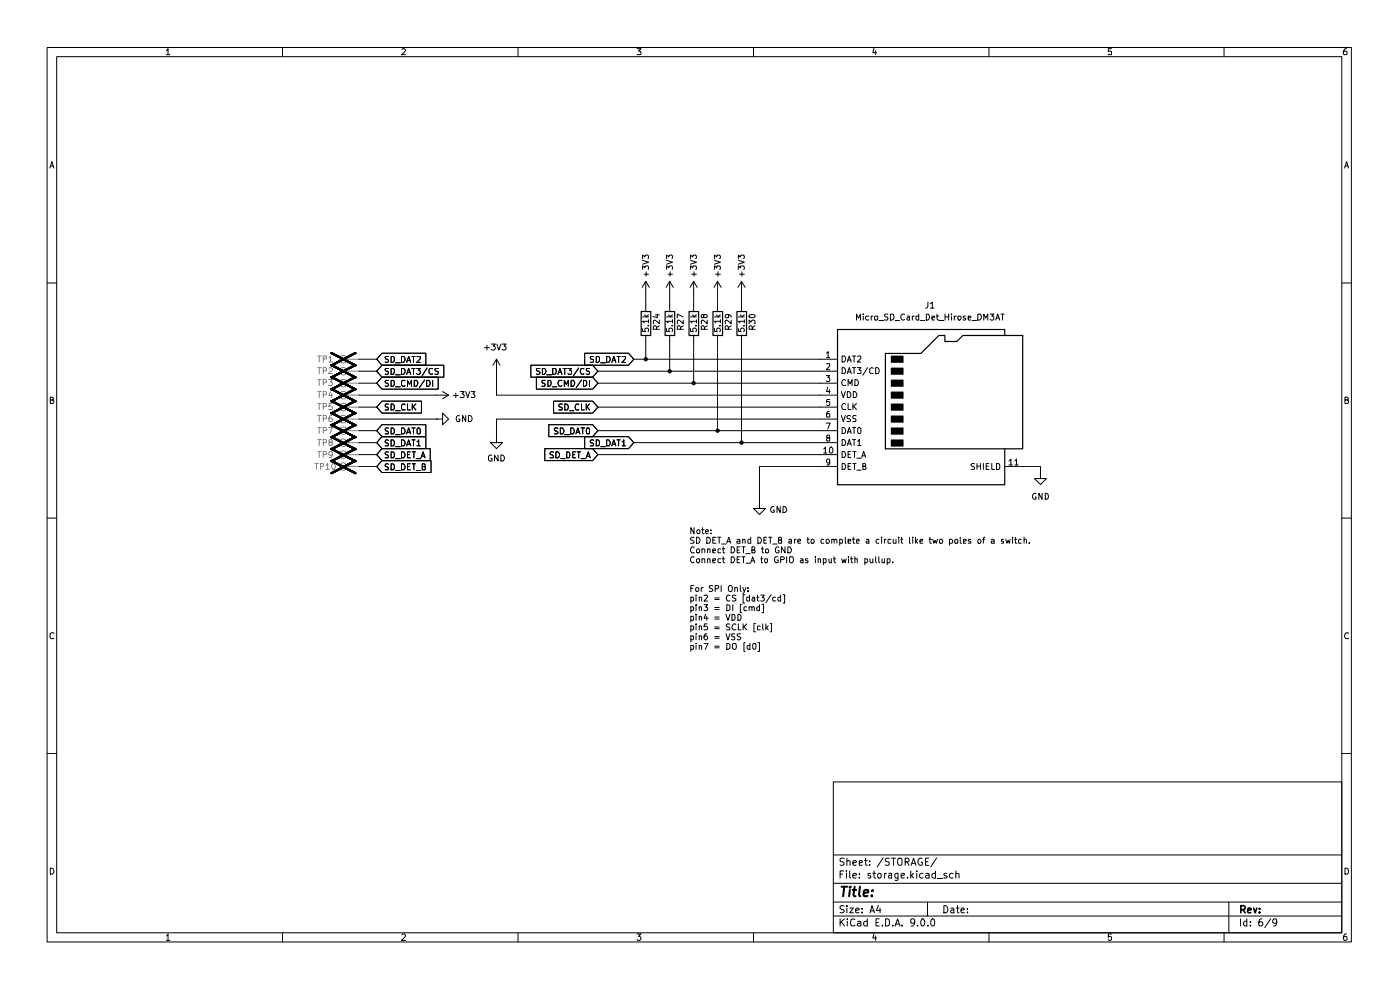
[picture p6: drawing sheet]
<svg xmlns="http://www.w3.org/2000/svg" width="297mm" height="210mm" viewBox="0 0 297 210" stroke-linecap="round" stroke-linejoin="round" font-family="sans-serif">
<g fill="none" stroke="#000" stroke-width=".21">
<path d="M10 10.1h276.7v189.7h-276.7zM12 12h272.6v185.9h-272.6zM35.3 10.8l.3-.5v1.3M35.3 11.6h.8M59.9 10.1v1.9M85.3 10.5l.1-.2h.4l.2 .5-.8 .8h.8M109.9 10.1v1.9M135.1 10.3h.9l-.5 .5 .4 .1 .1 .5-.2 .2-.7-.1M159.9 10.1v1.9M185.4 10.2l-.2 1h.7M185.8 10.8v.8M209.8 10.1v1.9"/>
<path d="M235.8 10.3h-.7v.6h.7v.6h-.7M259.7 10.1v1.9M285.7 10.3l-.5 .1-.1 .3-.1 .7 .2 .2 .5-.1v-.6l-.5-.1-.2 .3M10.6 35.6l.4-1.3 .4 1.3M10.7 35.2h.6M285.2 35.6l.5-1.3 .4 1.3M285.4 35.2h.6M136.3 57.1v-.7l.5 .4v-.3h.7v.6M136.3 55.2l1.3 .4-1.3 .4M136.3 54.9v-.8l.5 .4v-.3h.7v.7M136.7 58.2h.9M137 59.7v6.3"/>
<path d="M137 59.7l.8 1.3M137 59.7l-.8 1.3M137.1 57.7v.9M141.4 57.1v-.7l.5 .4v-.3h.7v.6M141.4 55.2l1.3 .4-1.3 .4M141.4 54.9v-.8l.5 .4v-.3h.7v.7M141.7 58.2h1M142.1 59.7v6.3M142.1 59.7l.7 1.3M142.1 59.7l-.8 1.3M142.2 57.7v.9M146.5 57.1v-.7l.5 .4v-.3l.2-.1 .5 .1v.5l-.1 .1"/>
<path d="M146.5 55.2l1.2 .4-1.2 .4M146.5 54.9v-.8l.5 .4v-.3h.7v.5l-.1 .2M146.7 58.2h1M147.2 59.7l.7 1.3M147.2 59.7l-.8 1.3M147.2 59.7v6.3M147.2 57.7v.9M151.6 57.1v-.7l.5 .4v-.3l.1-.1 .5 .1 .1 .5-.1 .1M151.6 55.2l1.2 .4-1.2 .4M151.6 54.9v-.8l.5 .4v-.3h.6l.1 .5-.1 .2M151.8 58.2h1M152.2 59.7v6.3"/>
<path d="M152.2 59.7l.8 1.3M152.2 59.7l-.7 1.3M152.3 57.7v.9M156.6 57.1v-.7l.5 .4 .2-.4 .5 .1 .1 .5-.2 .1M156.6 55.2l1.3 .4-1.3 .4M156.6 54.9v-.8l.5 .4 .2-.4 .5 .1 .1 .5-.2 .2M156.9 58.2h1M157.3 59.7v6.3M157.3 59.7l.8 1.3M157.3 59.7l-.8 1.3M157.4 57.7v.9M10 60h2"/>
<path d="M76.1 76.2h3.8M76.1 78.7h3.8M81 74.9h9.3v2.6h-9.3l-1.1-1.3zM81 77.5h13.1v2.5h-13.1l-1.1-1.3zM82.4 75.6h-.6l-.1 .2 .1 .3 .6 .3v.3l-.2 .2-.5-.1M82.4 78.1h-.6l-.1 .2 .1 .4 .6 .2v.3l-.2 .2-.5-.1M83 75.6h.5l.2 .3v.6a.52 .52 0 0 1-.7 .4zM83 78.1h.5l.2 .3v.7a.52 .52 0 0 1-.7 .3zM83.9 77h1M83.9 79.5h1M85.2 75.6h.5a.72 .72 0 0 1 .2 .8 .72 .72 0 0 1-.7 .5zM85.2 78.1h.5a.72 .72 0 0 1 .2 .9 .72 .72 0 0 1-.7 .4z"/>
<path d="M86.3 76.9l.4-1.3 .4 1.3M86.3 79.4l.4-1.3 .4 1.3M86.4 76.5h.6M86.4 79h.6M87.4 75.6h.7M87.4 78.1h.7M87.7 75.6v1.3M87.7 78.1v1.3M88.4 78.1h.8l-.5 .5 .5 .1v.5l-.3 .2h-.3l-.2-.2M88.5 75.7l.6-.1 .1 .5-.8 .8h.8M90.6 78.1l-1 1.6M91.8 78.2l-.5-.1-.3 .3v.7l.4 .3 .4-.2"/>
<path d="M93 78.1l-.7 .1 .1 .5 .6 .2-.1 .4h-.6M102.8 73.7h1M103.3 73.2v1.1M104.2 73h.9l-.5 .4 .5 .3v.3l-.3 .3h-.4l-.2-.2M105.3 76.2v7.6h72.3M105.3 76.2l-.7 1.3M105.3 76.2l.8 1.3M105.4 73l.4 1.3 .5-1.3M106.5 73h.9l-.5 .4 .5 .3v.3l-.3 .3-.6-.2M112.6 77.5h13.1l1.1 1.2-1.1 1.3h-13.1zM114.6 78.1h-.7v.6h.4l.3 .5-.3 .2-.5-.1M115.1 78.1h.5a.72 .72 0 0 1 .2 .9 .72 .72 0 0 1-.7 .4z"/>
<path d="M116 79.5h1M117.3 78.1h.5a.72 .72 0 0 1 .2 .9 .72 .72 0 0 1-.7 .4zM118.4 79.4l.4-1.3 .4 1.3M118.5 79h.6M119.5 78.1h.7M119.8 78.1v1.3M120.5 78.1h.7l-.4 .5 .4 .1v.5l-.1 .2h-.5l-.1-.2M122.8 78.1l-1.1 1.6M123.9 78.2l-.1-.1a.65 .65 0 0 0-.7 .6 .65 .65 0 0 0 .4 .7l.4-.2M124 74.9h9.3l1.2 1.3-1.2 1.3h-9.3zM125.1 78.1h-.6l-.1 .2 .1 .4 .6 .2v.3l-.2 .2-.5-.1M125.9 75.6h-.6l-.1 .2 .1 .3 .6 .3v.3l-.2 .2-.5-.1"/>
<path d="M126.5 75.6h.5l.2 .3v.6a.52 .52 0 0 1-.7 .4zM126.8 78.7h50.8M127.4 77h1M128.7 75.6h.5a.72 .72 0 0 1 .2 .8 .72 .72 0 0 1-.7 .5zM129.8 76.9l.4-1.3 .4 1.3M130 76.5h.6M130.9 75.6h.7M131.2 75.6v1.3M132 75.7l.6-.1 .1 .5-.8 .8h.8M134.5 76.2h43.1M136.3 69.7v.6l.6 .1-.1-.6 .3-.2 .4 .1v.7M136.3 67.2h1.3"/>
<path d="M136.7 66.8l.5 .4M137 71.1v5.1M137.5 69.1h.1M137.6 68.2h-1.3l.4 .3M137.6 67.8v.7M137.6 66.8l-.5 .3M139 66.8h.9M139.3 69.8v-.5l-.3-.2-.3 .1-.1 .6h1.3M139.4 66.6v.8l-.9-.3M139.9 67.9v.8l-1-.8-.3 .3 .1 .5M139.9 69.1l-.6 .4M141.4 69.7v.6l.6 .1-.1-.6 .3-.2 .4 .1v.7"/>
<path d="M141.4 67.2h1.3M141.8 66.8l.5 .4M142.1 71.1v7.6M142.6 69.1h.1M142.7 68.2h-1.3l.3 .3M142.7 67.8v.7M142.7 66.8l-.5 .3M144.4 69.8v-.5l-.3-.2-.3 .1-.1 .6h1.2M144.9 67.9v.8l-.9-.8-.3 .3 .1 .5M144.9 67.2l-1.2-.6v.9M144.9 69.1l-.5 .4M146.5 69.7v.6l.6 .1-.1-.6 .2-.2h.3l.2 .2v.4l-.1 .2"/>
<path d="M146.5 67.2h1.2M146.9 66.8l.5 .4M147.2 71.1v10.2M147.6 69.1h.1M147.7 68.2h-1.2l.3 .3M147.7 67.8v.7M147.7 66.8l-.5 .3M149.3 67l.2-.3 .4 .1 .1 .2-.1 .4h-.5l-.1-.2v-.4h-.5v.6h.4l.1-.2M149.4 69.8v-.5l-.2-.2-.4 .1v.6h1.2M150 67.9v.8l-.9-.8-.3 .3v.5M150 69.1l-.6 .4M151.6 69.7v.6l.5 .1v-.6l.1-.2h.4l.2 .2v.4l-.1 .2"/>
<path d="M151.6 67.2h1.2M152 66.8l.5 .4M152.2 71.1v20.3M152.7 69.1h.1M152.8 68.2h-1.2l.3 .3M152.8 67.8v.7M152.8 66.8l-.5 .3M154.3 66.7l.3 .3-.1 .4h-.6v-.6l.6-.1a.58 .58 0 0 1 .6 .6M154.5 69.8v-.5l-.2-.2-.4 .1-.1 .6h1.3M155.1 67.9v.8l-.9-.8-.4 .3 .1 .5M155.1 69.1l-.6 .4M156.6 69.7v.6l.6 .1-.1-.2v-.4l.2-.2h.3l.3 .2v.4l-.2 .2"/>
<path d="M156.6 67.2h1.3M157.1 66.8l.4 .4M157.3 71.1v22.8M157.7 69.1h.2M157.9 68.2h-1.3l.4 .3M157.9 67.8v.7M157.9 66.8l-.5 .3M158.9 68.7v-.8l.4 .4 .3-.4h.3l.3 .3v.3l-.2 .2M158.9 66.9a.82 .82 0 0 1 1.3 .2l-.3 .3h-.7l-.3-.2zM159.6 69.8v-.5l-.3-.2-.3 .1-.1 .6h1.3M160.2 69.1l-.6 .4M175.3 79.7h.7l-.4 .4 .4 .2v.5l-.1 .1h-.5l-.1-.1"/>
<path d="M175.3 74.9l.4-.3v1.3M175.3 77.2l.6-.1 .1 .5-.7 .8h.7M175.3 75.9h.7M178.6 75.5h.6a.72 .72 0 0 1 .2 .8 .72 .72 0 0 1-.8 .5zM178.6 78a.71 .71 0 0 1 .8 .4 .71 .71 0 0 1-.2 .8h-.6zM179.7 76.8l.5-1.3 .4 1.3M179.7 79.2l.5-1.2 .4 1.2M179.8 76.4h.7M179.8 78.9h.7M180.8 75.5h.7M180.8 78h.7M181.2 75.5v1.3"/>
<path d="M181.2 78v1.2M181.7 67.9v-1.3l.4 .9 .4-.9v1.3M181.9 78h.7l-.4 .5 .4 .2v.5h-.7M181.9 75.6l.6-.1 .1 .5-.7 .8h.7M183.1 66.6v.1M183.1 67.1v.8M184.1 78l-1.1 1.6M184.3 67.1h-.5l-.2 .1v.4l.3 .3 .4-.1M184.8 67.1v.8M185.2 67.1h-.3l-.1 .1M185.3 78.1l-.4-.1-.4 .3v.7l.2 .2h.6M185.5 67.2l.2-.1h.4l.1 .6-.4 .2-.3-.3z"/>
<path d="M185.8 78a.71 .71 0 0 1 .7 .4 .71 .71 0 0 1-.2 .8h-.5zM186.4 68h1.1M188.4 66.6h-.6l-.2 .3 .3 .3 .4 .1v.5h-.7M188.9 66.6h.5a.72 .72 0 0 1 .2 .9 .72 .72 0 0 1-.7 .4zM189.9 68h.9M191.9 66.7l-.6-.1a.66 .66 0 0 0-.2 .8 .66 .66 0 0 0 .8 .4v-.1M192.4 67.1h.6v.8M193 67.3l-.6 .3 .1 .3 .5-.1M193.5 67.1v.8M194 67.1l-.5 .1M194.9 67.1h-.5l-.1 .1 .1 .6h.5M194.9 66.6v1.3"/>
<path d="M195.2 68h1M196.5 66.6a.65 .65 0 0 1 .7 .6 .65 .65 0 0 1-.4 .7h-.3zM196.8 64.1v1.1l-.5 .2M197.4 64.4l.4-.3v1.3M197.4 65.4h.7M197.7 67.5l.6-.2-.1-.2h-.4l-.1 .1 .1 .6h.4M198.6 67.1h.5M198.8 66.6v1l.3 .3M199.2 68h1M200.5 66.6v1.3M200.5 67.2h.8M201.3 66.6v1.3"/>
<path d="M201.8 66.6v.1M201.8 67.1v.8M202.4 67.1v.8M202.9 67.1l-.5 .1M203.3 67.1h.4l.2 .1v.4l-.3 .3-.4-.3zM204.8 67.1h-.4l-.1 .1 .1 .2 .4 .1v.3h-.5M205.4 67.5l.6-.2-.1-.2h-.5v.7h.5M206.2 68h1M207.4 66.6h.5a.72 .72 0 0 1 .3 .9 .72 .72 0 0 1-.8 .4zM208.7 67.9v-1.3l.4 .9 .4-.9v1.3M210.1 66.6h.7l-.4 .5 .4 .1v.5l-.1 .2h-.5l-.1-.2M211.2 67.9l.5-1.3 .4 1.3"/>
<path d="M211.3 67.5h.6M212.3 66.6h.7M212.7 66.6v1.3M284.6 60h2.1M10.7 84.8h.5l.1-.3-.2-.3h-.4v1.4h.5l.2-.3v-.2l-.3-.3M76.1 81.3h3.8M76.1 83.8h19.1M76.1 86.4h3.8M76.1 88.9h16.5M76.1 91.4h3.8M76.1 93.9h3.8M76.1 96.4h3.8"/>
<path d="M76.1 99h3.8M81 95.2h10.3v2.5h-10.3l-1.1-1.3zM81 97.7h10.4v2.5h-10.4l-1.1-1.2zM81 92.6h9.3v2.6h-9.3l-1.1-1.3zM81 85.1h8.4v2.5h-8.4l-1.1-1.2zM81 80h12v2.5h-12l-1.1-1.2zM81 90.1h9.3v2.5h-9.3l-1.1-1.2zM82.4 95.9l-.4-.1-.3 .3 .1 .3 .6 .3v.3l-.7 .1M82.4 98.5l-.4-.1-.3 .2 .1 .4 .6 .2v.4l-.7 .1M82.4 93.4l-.4-.1-.3 .3 .1 .3 .6 .2v.4l-.7 .1M82.4 85.8l-.4-.1-.3 .2 .1 .4 .6 .2v.4l-.7 .1M82.4 80.7h-.6l-.1 .2 .1 .3 .6 .2v.4l-.2 .2-.5-.1"/>
<path d="M82.4 90.8h-.4l-.3 .2 .1 .4 .6 .2v.3l-.7 .1M83 95.8a.52 .52 0 0 1 .7 .4v.7l-.2 .2h-.5zM83 98.4a.52 .52 0 0 1 .7 .3v.7l-.2 .3h-.5zM83 93.3a.52 .52 0 0 1 .7 .3v.7l-.2 .3h-.5zM83 85.7a.52 .52 0 0 1 .7 .3v.7l-.2 .3h-.5zM83 80.7h.5l.2 .2v.7a.52 .52 0 0 1-.7 .4zM83 90.8a.52 .52 0 0 1 .7 .3v.7l-.2 .2h-.5zM83.9 82h1M83.9 97.3h1M83.9 94.7h1M83.9 92.2h1M83.9 87.1h1"/>
<path d="M83.9 99.8h1M85.2 95.8a.71 .71 0 0 1 .7 .5 .71 .71 0 0 1-.2 .8h-.5zM85.2 98.4a.71 .71 0 0 1 .7 .4 .71 .71 0 0 1-.2 .9h-.5zM85.2 93.3a.71 .71 0 0 1 .7 .4 .71 .71 0 0 1-.2 .9h-.5zM85.2 90.8a.71 .71 0 0 1 .7 .4 .71 .71 0 0 1-.2 .8h-.5zM85.9 85.9l-.3-.2-.4 .3v.7l.1 .3 .6-.1M85.9 80.8l-.6-.1-.1 .2v.7l.1 .3 .4 .1 .2-.2M86.3 94.6l.4-1.3 .4 1.3M86.3 92l.4-1.2 .4 1.2M86.4 94.2h.6M86.4 91.7h.6M86.4 85.7v1.3h.6"/>
<path d="M86.4 82v-1.3l.5 .8 .4-.8v1.3M86.4 96.4h.5M86.4 99h.5M87 95.8h-.6v1.3h.6M87 98.4h-.6v1.3h.6M87.4 93.3h.7M87.4 90.8h.7M87.5 95.8h.6M87.5 98.4h.6M87.5 85.7v1.3M87.6 86.3l.6 .7M87.7 90.8v1.2"/>
<path d="M87.7 93.3v1.3M87.8 95.8v1.3M87.8 98.4v1.3M87.9 80.7h.5a.72 .72 0 0 1 .2 .8 .72 .72 0 0 1-.7 .5zM88.2 85.7l-.7 .7M88.3 97.3h.9M88.3 99.8h.9M88.5 93.7l.3-.4v1.3M88.5 94.6h.7M88.7 90.8l.5 .2v.9l-.2 .1h-.4l-.1-.1v-.9zM89.3 97.1l.4-1.3 .5 1.3M89.5 96.8h.6"/>
<path d="M89.6 99l.6-.1v-.3l-.2-.2h-.4v1.3h.6l.1-.5-.3-.2M90.1 80.6l-1.1 1.6M90.5 80.7h.5a.72 .72 0 0 1 .2 .8 .72 .72 0 0 1-.7 .5zM91.8 80.7v1.3M92.6 88.9h1.3v-1.3l1.3 1.3-1.3 1.2v-1.2M92.6 88.9h.1M93.9 83.1l1.3 .7M95.2 83.8l-1.3 .8M96.2 83.9h1M96.7 83.4v.9M97.5 88.2a.65 .65 0 0 0-.7 .4 .65 .65 0 0 0 .2 .8l.5-.1v-.4h-.2M97.6 83.1h.9l-.5 .5 .5 .2v.4l-.2 .1-.7-.1"/>
<path d="M98.8 88.1v1.3l-.7-1.3v1.3M98.8 83.1l.4 1.2 .5-1.2M99.4 88.1a.71 .71 0 0 1 .7 .5 .71 .71 0 0 1-.2 .8h-.5zM100 83.1h.8l-.5 .5 .5 .2v.4l-.2 .1-.6-.1M104.3 96.6h-.5l-.2 .3v.6l.2 .3 .6-.1v-.4h-.3M105.3 92.6v1.3h1.3l-1.3 1.3-1.2-1.3h1.2M105.3 92.6h.1M105.7 96.5v1.3l-.8-1.3v1.3M106.3 96.5a.71 .71 0 0 1 .7 .5 .71 .71 0 0 1-.2 .8h-.5zM113.8 80h11.9l1.1 1.3-1.1 1.2h-11.9zM115.6 95.2h10.1l1.1 1.2-1.1 1.3h-10.1zM115.7 80.7l-.7 .1v.3l.7 .4-.3 .5-.4-.1"/>
<path d="M116.2 80.7a.65 .65 0 0 1 .7 .5 .65 .65 0 0 1-.4 .8h-.3zM116.4 90.1h9.3l1.1 1.3-1.1 1.2h-9.3zM117.2 82h.9M117.4 95.9l-.5-.1-.2 .3 .1 .3 .6 .4-.1 .3h-.6M117.4 85.1h8.3l1.1 1.3-1.1 1.2h-8.3zM117.9 95.8a.71 .71 0 0 1 .8 .5 .71 .71 0 0 1-.3 .8h-.5zM118.4 90.8h-.7v.6h.4l.3 .5-.2 .1h-.6M118.9 90.8a.71 .71 0 0 1 .7 .4 .71 .71 0 0 1-.2 .8h-.5zM119 97.3h.9M119.2 80.8l-.6-.1a.66 .66 0 0 0-.2 .8 .66 .66 0 0 0 .7 .4l.1-.1M119.3 85.8l-.5-.1-.3 .2 .3 .5h.4v.6h-.7M119.7 82v-1.3l.4 .8 .5-.8v1.3"/>
<path d="M119.8 85.7a.71 .71 0 0 1 .7 .4 .71 .71 0 0 1-.2 .9h-.5zM119.8 92.2h1M120.2 95.8h.3a.65 .65 0 0 1 .4 .8 .65 .65 0 0 1-.7 .5zM120.8 87.1h1M121.1 90.8a.71 .71 0 0 1 .7 .4 .71 .71 0 0 1-.2 .8h-.5zM121.2 80.7h.5a.72 .72 0 0 1 .2 .8 .72 .72 0 0 1-.7 .5zM121.5 96.4h.4M122.1 95.8h-.6v1.3h.6M122.2 92l.4-1.2 .4 1.2M122.3 91.7h.6M122.4 95.8h.8M122.8 85.9v-.1a.66 .66 0 0 0-.8 .3 .66 .66 0 0 0 .3 .9l.5-.1"/>
<path d="M122.8 95.8v1.3M123.3 97.3h.9M123.3 90.8h.7M123.4 85.7v1.3h.6M123.4 80.6l-1.1 1.6M123.6 90.8v1.2M123.8 80.7h.4l.3 .2v.7l-.5 .4h-.2zM124 92.6h9.3l1.2 1.3-1.2 1.3h-9.3zM124.4 97.1l.4-1.3 .4 1.3M124.4 85.7v1.3M124.5 96.8h.6M124.5 86.3l.6 .7"/>
<path d="M124.6 90.8l.5 .2v.9l-.2 .1h-.4l-.1-.4 .1-.7zM125.1 80.7v1.3M125.1 85.7l-.7 .7M125.9 93.4l-.4-.1-.3 .3 .1 .3 .6 .2v.4l-.7 .1M126.5 93.3a.52 .52 0 0 1 .7 .3v.7l-.2 .3h-.5zM126.8 81.3h50.8M126.8 86.4h50.8M126.8 91.4h50.8M126.8 96.4h50.8M127.4 94.7h1M128.7 93.3a.71 .71 0 0 1 .7 .4 .71 .71 0 0 1-.2 .9h-.5zM129.8 94.6l.4-1.3 .4 1.3"/>
<path d="M130 94.2h.6M130.9 93.3h.7M131.2 93.3v1.3M132 93.7l.3-.4v1.3M132 94.6h.7M134.5 93.9h43.1M174.8 95.2l.3-.4v1.3M174.8 96.1h.6M175.3 89.7h.8l-.5 1.3M175.6 82.1l-.3 1h.8M175.6 92.9l-.3-.3 .1-.2 .5-.1 .1 .2a.47 .47 0 0 1-.6 .5v.6h.5l.1-.6-.1-.1M175.9 87.3l-.4 .1-.2 .9 .1 .2 .6-.1v-.5l-.1-.2-.5 .1-.1 .2"/>
<path d="M175.9 82.6v.9M176 84.8h-.6l-.1 .5 .2-.1h.4l.1 .1v.6l-.1 .1h-.4l-.2-.1M176 98l-.1 .2-.5-.1v-.6l.5-.1 .1 .1v.9l-.1 .2h-.5M176.1 94.9l.2-.1a.75 .75 0 0 1 .1 1.3l-.4-.1-.1-.7zM177.6 88.9h-72.3v3.7M177.6 99h-16.5v7.6M178.5 83.1l.4 1.2 .4-1.2M178.5 88.1l.4 1.3 .4-1.3M178.6 90.7a.71 .71 0 0 1 .8 .4 .71 .71 0 0 1-.2 .8h-.6zM178.6 93.2a.71 .71 0 0 1 .8 .5 .71 .71 0 0 1-.2 .8h-.6zM178.6 95.8a.71 .71 0 0 1 .8 .4 .71 .71 0 0 1-.2 .8h-.6zM178.6 98.3a.71 .71 0 0 1 .8 .4 .71 .71 0 0 1-.2 .9h-.6z"/>
<path d="M179.4 80.7a.57 .57 0 0 0-.8 0 .57 .57 0 0 0 0 .8l.2 .3 .6-.1M179.4 85.8a.57 .57 0 0 0-.8 0 .57 .57 0 0 0 0 .8l.2 .3 .6-.1M179.7 83.1a.71 .71 0 0 1 .8 .4 .71 .71 0 0 1-.2 .8h-.6zM179.7 91.9l.5-1.2 .4 1.2M179.7 94.5l.5-1.3 .4 1.3M179.8 91.6h.7M179.8 94.1h.7M179.9 81.8v-1.3l.4 .9 .5-.9v1.3M179.9 85.6v1.3h.6M179.9 96.4h.4M179.9 98.9h.4M180.4 88.2l-.5-.1-.2 .3 .2 .4h.3l.2 .3-.1 .3h-.6"/>
<path d="M180.5 95.8h-.6v1.2h.6M180.5 98.3h-.6v1.3h.6M180.8 90.7h.7M180.8 93.2h.7M180.9 85.6v1.3M180.9 95.8h.7M180.9 98.3h.7M181 83.1a.71 .71 0 0 1 .7 .4 .71 .71 0 0 1-.2 .8h-.5zM181.1 86.2l.6 .7M181.2 90.7v1.2M181.2 93.2v1.3M181.3 95.8v1.2"/>
<path d="M181.3 98.3v1.3M181.4 80.5a.71 .71 0 0 1 .7 .5 .71 .71 0 0 1-.2 .8h-.5zM181.6 88.2l-.5-.1-.2 .2v.3l.7 .5-.1 .3h-.6M181.7 85.6l-.8 .8M181.8 97.2h.9M181.8 99.7h.9M181.9 93.6l.4-.4v1.3M181.9 94.5h.7M182.2 90.7l.4 .2v.8l-.1 .2h-.4l-.2-.2v-.8zM182.8 97l.4-1.2 .4 1.2M183 96.7h.6M183 98.9l.6-.1v-.3l-.1-.2h-.5v1.3h.6l.1-.5-.2-.2"/>
<path d="M206.8 98.4l-.6-.1-.2 .3 .2 .3 .6 .3-.2 .4h-.6M207.3 98.9h.7M207.3 98.3v1.3M208 98.3v1.3M208.6 98.3v1.3M209.2 98.9h.4M209.8 98.3h-.6v1.3h.6M210.4 98.3v1.3h.6M211.4 98.3a.52 .52 0 0 1 .7 .3v.7l-.2 .3h-.5zM213.1 99h7.6v1.2M214 97.8l.5-.4v1.2M214 98.6h.8"/>
<path d="M215.3 97.8l.3-.4v1.2M215.3 98.6h.7M285.3 84.8h.6l.1-.4-.7-.2v1.4h.5l.2-.1 .1-.4-.4-.3M10 109.9h2M147.2 111.9v1.3l-.6-1.3v1.3M147.2 114h-.5l-.2 .2 .1 .4 .6 .3-.1 .3h-.6M147.2 116.2v-.1a.66 .66 0 0 0-.7 .4 .66 .66 0 0 0 .2 .8l.5-.1M147.2 118.2l-.5-.1a.66 .66 0 0 0-.2 .8 .66 .66 0 0 0 .7 .4v-.1M147.7 114a.71 .71 0 0 1 .8 .4 .71 .71 0 0 1-.2 .8h-.6zM147.7 116.7l.3-.3 .3 .1v.8h-.4l-.2-.2zM147.7 118.7l.2-.2h.4v.8l-.3 .1-.3-.3zM147.9 112.4h.4l.2 .2-.1 .5h-.5z"/>
<path d="M148.8 112.4h.6M148.9 116.6l.3-.2 .2 .1 .1 .8M148.9 118.6l.5-.1 .1 .9M148.9 116.4v.9M148.9 118.5v.9M149 111.9v1.1l.4 .2M149.7 112.8l.6-.1-.2-.3-.4 .1v.5l.2 .2 .3-.1M149.9 114l.7 .1 .1 .6-.2 .5h-.6zM150.1 116.6l.2-.2 .3 .1v.8M150.1 118.6l.5-.1v.9M150.1 116.4v.9M150.1 118.5v.9"/>
<path d="M150.8 113.1v.1M150.8 112.4v.1M151.2 116.8h.6l-.2-.4-.4 .1v.8h.5M151.2 119l.6-.2-.1-.3h-.5v.8h.5M151.2 114.6h.4M151.9 114h-.7v1.2h.7M152.2 114h.7M152.6 114v1.2M152.9 116.5l-.4-.1-.2 .2v.6l.6 .1M152.9 118.5l-.6 .1v.6l.2 .2 .4-.1M153.1 115.4h.9M153.2 116.4h.6"/>
<path d="M153.2 118.5h.6M153.4 116v1.1l.1 .2h.3M153.4 118.1v1l.4 .3M154.2 115.2l.4-1.2 .4 1.2M154.3 114.9h.6M155.1 116a.71 .71 0 0 1 .7 .4 .71 .71 0 0 1-.2 .9h-.5zM155.1 118.1h.5a.72 .72 0 0 1 .2 .8 .72 .72 0 0 1-.7 .5zM156.4 114.5l.3-.1 .3 .2v.6h-.6v-.4l.6-.1M156.4 116.7h.4M156.4 118.7h.4M157 116h-.6v1.3h.6M157 118.1h-.6v1.3h.6"/>
<path d="M157.4 116h.7M157.4 118.1h.7M157.6 114.6l.1-.2 .4 .2v.6M157.6 114.4v.8M157.7 116v1.3M157.7 118.1v1.3M158.2 117.4h1M158.2 119.5h1M159.3 114v1.2h-.6v-.6l.1-.2 .5 .1M159.3 119.4l.4-1.3 .4 1.3M159.4 119h.6M159.5 116.7h.4l.2-.2v-.3l-.2-.2h-.4v1.3h.6l.1-.5-.3-.1"/>
<path d="M160.8 114a.71 .71 0 0 1 .7 .4 .71 .71 0 0 1-.2 .8h-.5zM161.1 106.6v1.3h1.3l-1.3 1.2-1.2-1.2h1.2M161.1 106.6h.1M161.4 118.5h.4M161.5 118.1v1.2l.3 .1M161.5 116.4h.5M161.7 116v1.1l.3 .2M162.1 114.6h.4M162.2 118.6h.6v.6l-.2 .2-.4-.2zM162.4 116.6l.4-.2 .3 .3v.4l-.2 .2-.5-.1zM162.6 114h-.5v1.2h.5M163.1 114h.6"/>
<path d="M163.4 114v1.2M163.9 115.4h.9M164.2 107.5l-.1-.1a.64 .64 0 0 0-.6 .6 .64 .64 0 0 0 .5 .7l.3-.1v-.4h-.3M165 118.1h-.5l-.2 .3v.6l.2 .3 .3 .1 .3-.2v-.4h-.3M165.2 114.6l.6-.1v-.4l-.2-.1h-.4v1.2h.6l.1-.4-.3-.2M165.2 116.1l-.3-.1-.4 .3v.7l.3 .3 .5-.1v-.4h-.3M165.5 107.4v1.3l-.7-1.3v1.3M165.6 118.7h.6l.2-.4-.2-.2h-.6v1.3M166.1 107.4a.65 .65 0 0 1 .8 .7 .65 .65 0 0 1-.8 .6zM166.5 116v1.3l-.7-1.3v1.3M166.9 118.1v1.3M167.1 116a.71 .71 0 0 1 .8 .4 .71 .71 0 0 1-.3 .9h-.5z"/>
<path d="M167.4 114.5h.5v.7h-.5v-.4l.5-.1M167.5 118.3l.1-.2h.5a.93 .93 0 0 1-.1 1.3h-.3l-.2-.3zM168.6 114.4v.8M168.9 114.4l-.3 .2M169.2 114.8l.6-.1v-.2l-.4-.1-.2 .2 .1 .6h.5M169.8 118.5h.5v.9M170.3 118.8l-.5 .2 .1 .4 .4-.1M171.2 114.4h.5M171.4 114v1.1v.1h.3M171.4 118.5h-.5v.2v.2l.5 .1v.3h-.5M172.1 114.5l.4-.1 .2 .2-.1 .6h-.5zM173 118.1v.1"/>
<path d="M173 118.5v.9M173.6 118.6l.4-.1 .1 .9M173.6 118.5v.9M174.7 119.3l.4 .1 .2-.2-.1-.7h-.5v1.3M174.8 114.5l-.4-.1-.2 .2v.6h.6M175.3 114.5l.4-.1 .2 .2-.1 .6-.5-.1zM175.9 118.5v.8l.3 .1 .2-.2M176.4 118.5v.9M176.4 114.6l.2-.2 .4 .1v.7M176.4 114.4v.8M176.8 118.5h.5M177 114.6l.2-.2 .3 .2v.6"/>
<path d="M177 118.1v1l.3 .3M178.1 114.5l.4-.1 .2 .2-.1 .6h-.5M178.1 114.4v1.3M178.6 118.5l.2 .9 .3-.7 .2 .7 .2-.9M179.3 114v1.2h.2M179.9 114.8l.6-.1-.2-.3-.4 .1v.7h.5M180 118.1v.1M180 118.5v.9M180.4 118.5h.5M180.6 118.1v1l.3 .3M180.8 114.4h.6M181 114v1.1l.1 .1h.3"/>
<path d="M181.4 118.6l.5-.1v.9M181.4 118.1v1.3M181.7 114.8l.6-.1-.2-.3-.4 .2v.5l.1 .1h.4M183.5 119.3l.3 .1 .3-.3v-.4l-.2-.2h-.4v1.3M183.8 114.5h.5v.7h-.5v-.4l.5-.1M184.6 118.5l.1 .8 .3 .1 .2-.2M185.2 118.5v.9M185.8 118.1v1l.1 .3M186.4 114.5l-.3-.1-.3 .2 .2 .6h.4M186.4 118.1v1.2l.2 .1M187 114v.1M187 114.4v.8"/>
<path d="M187.1 118.5v.8l.4 .1 .1-.2M187.6 114.4v.8M187.6 118.5v.9M188 114.4l-.4 .2M188.2 119.3l.4 .1 .2-.2-.1-.7h-.5v1.3M189 114.5l-.4-.1-.2 .2v.5l.6 .1M189.4 119.2v.2M189.5 114.4l.1 .8 .5-.1M190.1 114.4v.8M190.7 114v.1M190.7 114.4v.8M191.1 114.4h.4"/>
<path d="M191.3 114v1.1l.2 .1M193 114v1.2h.1M193.6 114v.1M193.6 114.4v.8M194.2 114v1.2M194.3 114.8l.3 .4M194.6 114.4l-.4 .5M195.2 114.8l.5-.1v-.2l-.4-.1-.1 .2v.6h.5M197.1 114.4h.5M197.3 114v1.1l.1 .1h.2M197.9 114.4l.2 .8 .3-.6 .2 .6 .3-.8M199.3 114.6l.4-.2 .3 .2-.2 .6-.5-.1z"/>
<path d="M201.4 114.5l.4-.1 .3 .2-.2 .6h-.5M201.4 114.4v1.3M202.5 114.6l.3-.2 .3 .1v.7h-.4zM203.7 114v1.1l.3 .1M204.4 114.8l.6-.1-.2-.3-.4 .1v.7h.5M205.9 114.5l-.2-.1-.3 .2 .1 .2h.3l.2 .2-.1 .2h-.5M207.5 114.5l.4-.1 .2 .2-.2 .6h-.4zM208.4 114.4h.6M209 114l-.4 .1v1.1M210.3 114.5l.4-.1 .2 .2v.6h-.6v-.4l.6-.1M212.9 114.5h-.5v.3h.4l.1 .2v.2h-.5M213.4 114.4l.2 .8 .3-.6 .2 .6 .2-.8"/>
<path d="M214.8 114v.1M214.8 114.4v.8M215.2 114.4h.5M215.4 114v1.1l.1 .1h.2M216.7 114.5l-.4-.1-.2 .2 .1 .6h.5M217.3 114.6l.1-.2 .4 .2v.6M217.3 114v1.2M218.4 115.1v.1M219.8 104.7a.58 .58 0 0 0-.8 .6 .58 .58 0 0 0 .8 .5v-.4h-.2M220.7 100.2v1.3h1.3l-1.3 1.3-1.2-1.3h1.2M220.7 100.2h.1M221.1 104.6v1.3l-.7-1.3v1.3"/>
<path d="M221.7 104.6a.64 .64 0 0 1 .7 .7 .64 .64 0 0 1-.7 .6zM284.6 109.9h2.1M11.4 134.4l-.2-.2-.5 .2-.1 .4 .2 .7 .6-.1M146.6 126.7h.3l.3 .2-.1 .5h-.5M146.6 128.8l.3-.1 .3 .2-.1 .6h-.5M146.6 130.8l.3-.1 .3 .3-.1 .6h-.5M146.6 132.8h.3l.3 .2-.1 .6h-.5M146.6 135.6h.5v-.7h-.5v1.2M146.6 137.7h.5v-.8h-.5v1.3M146.6 124.8h.4M146.6 126.7v1.2M146.6 128.7v1.3"/>
<path d="M146.6 130.7v1.3M146.6 132.8v1.2M147.2 124.2h-.6v1.3M147.7 124.7l.3-.1 .3 .3v.3l-.3 .3-.4-.3zM147.7 126.2v.1M147.7 128.3v.1M147.7 130.3v.2M147.7 132.3v.2M147.7 134.5h.1M147.7 136.5v.1M147.7 126.7v.8M147.7 128.7v.8"/>
<path d="M147.7 130.7v.9M147.7 132.8v.8M147.7 134.9v.8M147.7 136.9v.9M148.3 126.7h.4l.1 .1v.7M148.3 128.9l.2-.2 .3 .2v.6M148.3 130.9l.2-.2 .3 .2v.7M148.3 132.9l.2-.1h.3v.8M148.3 135l.5-.1v.8M148.3 137l.5-.1v.9M148.3 126.7v.8M148.3 128.7v.8"/>
<path d="M148.3 130.7v.9M148.3 132.8v.8M148.3 134.9v.8M148.3 136.9v.9M148.8 124.6v.9M149.2 124.6l-.4 .3M149.4 126.3l.5-.1 .2 .3-.7 1h.7M149.4 128.3h.7l-.4 .5 .3 .1v.6h-.6M149.4 136.5h.8l-.6 1.3M149.7 130.3l-.3 .8h.8M149.9 134.5a.55 .55 0 0 0-.5 .5v.5l.2 .2h.3l.2-.2v-.4l-.2-.2h-.3l-.2 .2M149.9 130.7v.9"/>
<path d="M150 132.3h-.6v.7l.5-.2 .2 .3v.3l-.2 .2-.5-.1M151.2 124.3h-.7a.57 .57 0 0 0 .6 .7l.1 .2-.2 .3-.5-.1M151.6 126.8h1M151.6 127.2h1M151.6 128.9h1M151.6 129.3h1M151.6 130.9h1M151.6 131.3h1M151.6 133h1M151.6 133.3h1M151.6 135h1M151.6 135.4h1"/>
<path d="M151.6 137.1h1M151.6 137.4h1M151.7 124.9h.5l.3-.3-.1-.3-.7-.1v1.3M153 124.2v1.3M154 130.3l.4 1.3 .5-1.3M154 134.5l.4 1.2 .5-1.2M154.2 128.3h.2l.5 .3v.7l-.5 .2h-.2zM154.2 136.5h.4l.3 .2v.7l-.5 .4h-.2zM154.7 124.3h.5l.2 .3-.1 .7-.3 .2-.3-.1-.2-.3zM154.9 126.3l-.3-.1a.61 .61 0 0 0-.5 .8 .61 .61 0 0 0 .8 .4M154.9 132.4h-.7v.5l.4 .1 .3 .4-.2 .2h-.6M155.3 130.3h.2a.65 .65 0 0 1 .5 .7 .65 .65 0 0 1-.7 .6z"/>
<path d="M155.4 128.3v1.2M155.5 136.5h.5l.2 .4-.1 .7-.2 .2-.4-.1-.1-.4zM155.9 124.7l.4-.1 .2 .2v.7M155.9 134.5h-.6l-.1 .1 .1 .4 .6 .2v.4l-.2 .1-.5-.1M155.9 124.6v.9M156.1 126.3a.48 .48 0 0 0-.7 .2v.2l.7 .5-.2 .3-.5-.1M156.1 132.5a.57 .57 0 0 0-.8 .1 .57 .57 0 0 0 .1 .7l.1 .3 .6-.1M156.5 130.3h.3a.65 .65 0 0 1 .4 .7 .65 .65 0 0 1-.7 .6zM156.6 132.3v1.3h.6M157.1 124.2v1.1l.1 .2M157.1 134.5h-.6l-.1 .1 .2 .4h.3l.2 .3-.2 .4-.5-.1M157.4 128.2h-.3v1.8h.3"/>
<path d="M157.6 124.6l.3 .9M157.6 132.3v1.3M157.8 132.9l.6 .7M158 126.2h-.4v1.7h.4M158.1 136.3h-.3v1.9h.3M158.2 124.6l-.4 1.1-.2 .2M158.4 128.8l-.4-.1-.2 .2v.6h.6M158.4 132.3l-.8 .8M158.7 125.3v.2M158.7 124.7v.1M158.9 128.9l.2-.2 .4 .2v.6M158.9 128.7v.8"/>
<path d="M159 126.7h-.6v.7h.6M159 126.2v1.3M159.1 136.9h-.4l-.2 .3v.3l.2 .3 .4-.1M159.1 136.5v1.3M159.5 128.9l.2-.2 .3 .2v.6M159.6 126.7h.5v.8M159.8 136.6l.4-.1 .2 .2v.8l-.3 .3-.4-.3zM160.1 127h-.4l-.2 .2 .2 .3 .4-.1M160.3 132.2h-.4v1.8h.4M160.5 126.7h.5M160.7 126.2v1.1l.3 .2M160.8 136.3h.3v1.9h-.3"/>
<path d="M161.1 128.8l-.3-.1-.3 .2 .1 .6h.5M161.1 128.3v1.2M161.3 132.8h-.3l-.3 .1v.6l.6 .1M161.4 126.2h.7l-.4 .5 .4 .1v.6h-.7M161.6 128.2h.4v1.8h-.4M161.8 132.3v1.1l.2 .2M162.5 132.3v1.3M162.6 133.2l.4 .4M163 132.8l-.5 .5M163.4 132.2h.3v1.8h-.3M163.6 126.2l-1.1 1.6M164.5 126.7h-.3l-.3 .2 .1 .5h.5"/>
<path d="M165.6 126.7h-.3l-.3 .2 .1 .5h.5M165.6 126.2v1.3M166.1 126.2h.4v1.7h-.4M286.1 134.4a.58 .58 0 0 0-.8 .1 .58 .58 0 0 0 .1 .8l.1 .2 .6-.1M10 159.9h2M284.6 159.9h2.1M176.8 165.9h107.8v32h-107.8zM10.7 184.1a.71 .71 0 0 1 .7 .5 .71 .71 0 0 1-.2 .8h-.5zM35.3 198.5l.3-.4v1.4M35.3 199.5h.8M59.9 197.9v1.9M85.3 198.3l.1-.2h.4l.2 .4-.8 1h.8"/>
<path d="M109.9 197.9v1.9M135.1 198.1h.9l-.5 .5h.2l.3 .3v.3l-.3 .3h-.4l-.2-.2M159.9 197.9v1.9M176.8 194.3h107.8M176.8 191.3h107.8M176.8 187.4h107.8M176.8 181.4h107.8M178.2 194.9v1.5M178.2 185.4h.5M178.5 195.6l.7 .8M179 184.7h-.8v1.6M179.1 192.2a.64 .64 0 0 0-.9 .1v.4l.7 .3 .2 .4a.6 .6 0 0 1-.9 .1"/>
<path d="M179.1 182.1a.64 .64 0 0 0-.9 .1v.4l.7 .3 .2 .4a.6 .6 0 0 1-.9 .2M179.2 194.9l-1 .8M179.6 184.7v.2M179.6 185.3v1M179.7 192.1v.2M179.7 182.7v-.1a.36 .36 0 0 1 .6 .2v.8M179.7 182v1.6M179.7 192.6v1M179.7 194.9v.2M179.7 195.4v1M180.3 192.6h.7l-.7 1h.7M180.3 184.7v1.3l.2 .3"/>
<path d="M180.9 185.8l.8-.2-.1-.3h-.4l-.3 .1 .1 .8h.6M180.9 183l.8-.1-.1-.3-.4-.1-.3 .3 .1 .7h.6M181.4 195.1a.59 .59 0 0 0-.8-.1 .59 .59 0 0 0-.2 .7l.1 .6 .4 .1 .5-.1M181.5 193.1l.8-.1-.1-.3-.4-.1-.3 .3v.6l.3 .1 .4-.1M181.9 195.5h.6l.1 .9M182.3 186.1v.2M182.3 185.3v.1M182.3 183l.7-.1-.2-.4-.5 .1v.9h.6M182.6 195.7l-.5 .1-.2 .3 .2 .3 .5-.1M182.9 193.5v.1M182.9 192.7v.2M183.4 182.5h.6"/>
<path d="M183.6 182v1.5l.4 .1M184 195.5h-.6l-.2 .7a.52 .52 0 0 0 .8 .1M184 194.9v1.5M184.5 183.4v.2M184.5 182.6v.2M184.6 193.6l.4-1.5 .5 1.5M184.7 185.3h-.6v.4l.6 .2-.1 .4-.5-.1M184.7 193.2h.7M185.2 185.3h.6M185.4 198l-.2 1h.7M185.4 184.7v1.3l.4 .3M185.8 198.5v1"/>
<path d="M185.8 195.7h.6M186.2 185.5l.2-.2h.5v.9l-.5 .1-.1-.2zM186.4 192l-.5 1.1h1M186.5 194.9h-.7v1.5h.7M186.7 192.6v1M187.2 196.3v.1M187.4 181.9l-1.3 2M187.6 185.3v1M187.9 194.9h.3a.89 .89 0 0 1 .3 1.4l-.6 .1zM188 185.3l-.4 .2M188.6 185.3h.5v1M188.6 182.1l-.5-.1-.3 .4 .2 .3 .6 .3v.4a.64 .64 0 0 1-.8 .1"/>
<path d="M189.1 185.6l-.5 .1-.1 .2 .1 .4 .5-.1M189.1 182h.9M189.4 196.3v.1M189.6 182v1.6M189.9 196.4l.5-1.5 .5 1.5M190 196h.8M190.5 185.3v1.3l-.3 .2-.3-.1M190.5 185.3h-.4l-.3 .2 .1 .6 .2 .2 .4-.1M190.6 182.1a.52 .52 0 0 1 .7 .2v1a.49 .49 0 0 1-.5 .3 .49 .49 0 0 1-.4-.6zM191.2 185.8l.7-.2v-.3h-.6l-.1 .1 .1 .8h.6M191.3 196.3v.1M192 182.8l.8-.1a.45 .45 0 0 0-.2-.7h-.6v1.6"/>
<path d="M192.4 182.8l.5 .8M192.5 186.1v.2M193.2 184.7v1.6M193.3 183.6l.5-1.6 .5 1.6M193.4 185.7l.4 .6M193.5 183.1h.6M193.8 185.3l-.6 .5M194.1 195.6l-.4 .2-.5-.1 .1-.7 .4-.1 .3 .2a.92 .92 0 0 1-.7 1.3M194.5 184.7v.2M194.5 185.3v1M194.6 196.3v.1M195.5 195l.2-.1a.82 .82 0 0 1 .5 .8 .82 .82 0 0 1-.5 .7 1.1 1.1 0 0 1-.2-1.4z"/>
<path d="M195.6 182.1a.5 .5 0 0 0-.8 .3 .67 .67 0 0 0 0 .8 .67 .67 0 0 0 .9 .2v-.5h-.3M195.8 185.3a.52 .52 0 0 0-.7 .2l.1 .7h.6M196.3 182.8h.5M196.4 185.3h.4l.3 .1v.9M196.8 191.3v3M196.8 196.3v.1M197 182h-.7v1.6h.7M197.1 185.6l-.5 .1-.3 .2 .3 .4 .5-.1M197.8 194.9a.89 .89 0 0 1 .3 1.4l-.1 .1a.88 .88 0 0 1-.2-1.5zM198.5 185.3a.52 .52 0 0 0-.8 .2l.2 .7h.6M198.5 184.7v1.6M198.7 181.9l-1.3 2"/>
<path d="M198.8 186.4h1.2M200.2 192.1a.77 .77 0 0 1 .9 .8 .77 .77 0 0 1-.9 .7zM200.8 185.3h-.3l-.3 .1 .1 .3 .6 .2-.1 .3h-.6M201.8 192.7h.5l.1 .9M202.2 185.3a.52 .52 0 0 0-.8 .2l.2 .7h.6M202.4 193h-.6l-.1 .3 .1 .3 .6-.1M202.8 185.4l.2-.1 .5 .1v.9M202.8 184.7v1.6M202.9 192.6h.6M203.1 192.1v1.4l.4 .1M203.9 193.1l.7-.1v-.3l-.6-.1-.1 .3v.6l.1 .1 .6-.1M205.2 193.5v.1"/>
<path d="M205.2 192.7v.2M209.8 197.9v1.9M235.8 198.1h-.7v.7l.2-.2 .5 .2-.1 .6-.4 .1-.2-.2M259.7 197.9v1.9M260.7 191.3v6.6M263.1 194.9v1.5M264.5 195.5l-.4-.1-.3 .3v.5l.3 .2 .4-.1M264.5 194.9v1.5M265.3 196.3v.1M265.3 195.5v.2M267.7 194.9l-.4 .1a1.38 1.38 0 0 0-.2 1.3 .52 .52 0 0 0 .8-.1v-.5a.46 .46 0 0 0-.4-.2 .46 .46 0 0 0-.5 .2M269.6 194.9l-1.3 1.9"/>
<path d="M270.8 195.6l-.2 .2-.5-.1-.1-.1 .1-.5 .5-.2a1.02 1.02 0 0 1-.2 1.5h-.2M285.3 184.1l.7 .2 .1 .6-.3 .5h-.5zM285.7 198.1l-.5 .1-.1 .3-.1 .7 .2 .3 .5-.2v-.6l-.5-.1-.2 .3"/>
</g>
<path d="M263.2 193l.8-.1 .2-.3-.1-.3-.3-.2h-.6v1.5M263.7 193l.5 .6M264.7 193.1l.7-.1-.1-.3-.4-.1-.2 .3 .1 .6h.5M265.9 192.6l.4 1 .3-1M267.2 193.5v.1M267.2 192.7v.2" fill="none" stroke="#000" stroke-width=".34"/>
<g fill="none" stroke="#000" stroke-width=".42">
<path d="M70.3 80l5.1 2.6M70.3 74.9l5.1 2.6M70.3 77.4l5.1 2.7M75.4 80l-5.1 2.6M75.4 74.9l-5.1 2.6M75.4 77.4l-5.1 2.7M70.3 92.7l5.1 2.6M70.3 97.7l5.1 2.7M70.3 90.1l5.1 2.7M70.3 95.2l5.1 2.6M70.3 87.6l5.1 2.6M70.3 85l5.1 2.7"/>
<path d="M70.3 82.5l5.1 2.6M75.4 92.7l-5.1 2.6M75.4 97.7l-5.1 2.7M75.4 90.1l-5.1 2.7M75.4 95.2l-5.1 2.6M75.4 87.6l-5.1 2.6M75.4 85l-5.1 2.7M75.4 82.5l-5.1 2.6M178.5 188.1h1.2M179.1 188.1l-.2 2M180.3 188.8l-.2 1.3M180.4 188.1l-.2 .1h.3l-.1-.1-.1 .2"/>
<path d="M180.9 188.8h.8M181.3 188.1l-.2 1.7v.2l.4 .1M182.4 188.1l-.2 1.7 .3 .3M183.3 189.4l.9-.1v-.5a.67 .67 0 0 0-.9 .2v1h.7M185 189.9v.2M185.1 188.8l.1 .1h-.2l.1-.1-.1 .2"/>
</g>
<g fill="none" stroke="#000" stroke-width=".25">
<path d="M136 66.1h2v5.1h-2zM141.1 66.1h2v5.1h-2zM146.2 66.1h2v5.1h-2zM151.3 66.1h2v5.1h-2zM156.3 66.1h2.1v5.1h-2.1zM187.8 75h7.6l3.8-3.8h1.2v1.2h2.6l1.3-1.2h12.7v24h-29.2zM189.1 75.6h2.5v1.2h-2.5zM189.1 78.1h2.5v1.3h-2.5zM213.1 71.2v-1.3h-35.4v32.9h35.4v-7.6M189.1 80.6h2.5v1.3h-2.5zM189.1 83.2h2.5v1.3h-2.5zM189.1 85.7h2.5v1.3h-2.5z"/>
<path d="M189.1 88.3h2.5v1.2h-2.5zM189.1 90.8h2.5v1.3h-2.5zM189.1 93.3h2.5v1.3h-2.5z"/>
</g>
<g fill="#000">
<path d="M189.1 75.6h2.5v1.2h-2.5zM189.1 78.1h2.5v1.3h-2.5zM189.1 80.6h2.5v1.3h-2.5zM189.1 83.2h2.5v1.3h-2.5zM189.1 85.7h2.5v1.3h-2.5zM189.1 88.3h2.5v1.2h-2.5zM189.1 90.8h2.5v1.3h-2.5zM189.1 93.3h2.5v1.3h-2.5z"/>
<circle cx="137" cy="76.2" r=".47"/>
<circle cx="142.1" cy="78.7" r=".47"/>
<circle cx="147.2" cy="81.3" r=".47"/>
<circle cx="152.2" cy="91.4" r=".47"/>
<circle cx="157.3" cy="93.9" r=".47"/>
</g>
<g fill="none" stroke="#7f7f7f" stroke-width=".21">
<path d="M67.4 75.5h.8M67.4 78h.8M67.7 75.5v1.3M67.7 78v1.2M68.6 76.1h.6l.1-.5-.7-.1v1.3M68.6 78.7h.6l.1-.6-.7-.1v1.2M69.8 75.9l.3-.4v1.3M69.8 78.1l.1-.1h.4l.2 .4-.8 .8h.8M69.8 76.8h.7M73.6 76.2h2.5M73.6 78.7h2.5M66.8 98.3h.8"/>
<path d="M67.1 98.3v1.3M67.4 93.2h.8M67.4 90.7h.8M67.4 95.8h.8M67.4 88.1h.8M67.4 80.5h.8M67.4 85.6h.8M67.4 83.1h.8M67.7 80.5v1.3M67.7 83.1v1.2M67.7 85.6v1.3M67.7 88.1v1.3"/>
<path d="M67.7 90.7v1.2M67.7 93.2v1.3M67.7 95.8v1.2M68 99l.6-.1v-.5l-.6-.1v1.3M68.6 93.9l.7-.1v-.4l-.7-.2v1.3M68.6 91.4l.7-.1v-.5l-.7-.1v1.2M68.6 96.4h.7v-.5l-.7-.1v1.2M68.6 88.8h.6l.1-.5-.7-.2v1.3M68.6 81.2h.6l.1-.5-.7-.2v1.3M68.6 86.3h.6l.1-.5-.7-.2v1.3M68.6 83.7h.6l.1-.5-.7-.1v1.2M69.2 98.7l.3-.4v1.3"/>
<path d="M69.2 99.6h.6M69.7 90.7h.8l-.5 1.2M69.7 80.5h.8l-.4 .5 .4 .3v.3l-.1 .2-.7-.1M70 93.8l-.2-.3 .2-.3h.3l.2 .4-.2 .2h-.5v.7l.6-.1 .1-.3-.2-.3M70.1 83.1l-.3 .8h.7M70.4 88.1a.82 .82 0 0 0-.6 1.3h.6l.1-.5-.2-.3h-.3l-.2 .3M70.4 83.5v.8M70.4 85.6h-.6v.7l.1-.2h.4l.2 .3v.3l-.1 .2-.6-.1M70.5 98.4l.2-.1a.76 .76 0 0 1 .3 1.3l-.5-.1a.94 .94 0 0 1 0-1.1zM70.5 96.4l-.2 .2-.5-.1v-.7h.5l.2 .2-.1 .8-.1 .2h-.5M73.6 93.9h2.5M73.6 99h2.5"/>
<path d="M73.6 91.4h2.5M73.6 96.4h2.5M73.6 88.9h2.5M73.6 81.3h2.5M73.6 86.4h2.5M73.6 83.8h2.5"/>
<circle cx="72.8" cy="76.2" r=".8"/>
<circle cx="72.8" cy="78.7" r=".8"/>
<circle cx="72.8" cy="83.8" r=".8"/>
<circle cx="72.8" cy="81.3" r=".8"/>
<circle cx="72.8" cy="91.4" r=".8"/>
<circle cx="72.8" cy="88.9" r=".8"/>
<circle cx="72.8" cy="86.4" r=".8"/>
<circle cx="72.8" cy="99" r=".8"/>
<circle cx="72.8" cy="96.4" r=".8"/>
<circle cx="72.8" cy="93.9" r=".8"/>
</g>
</svg>
